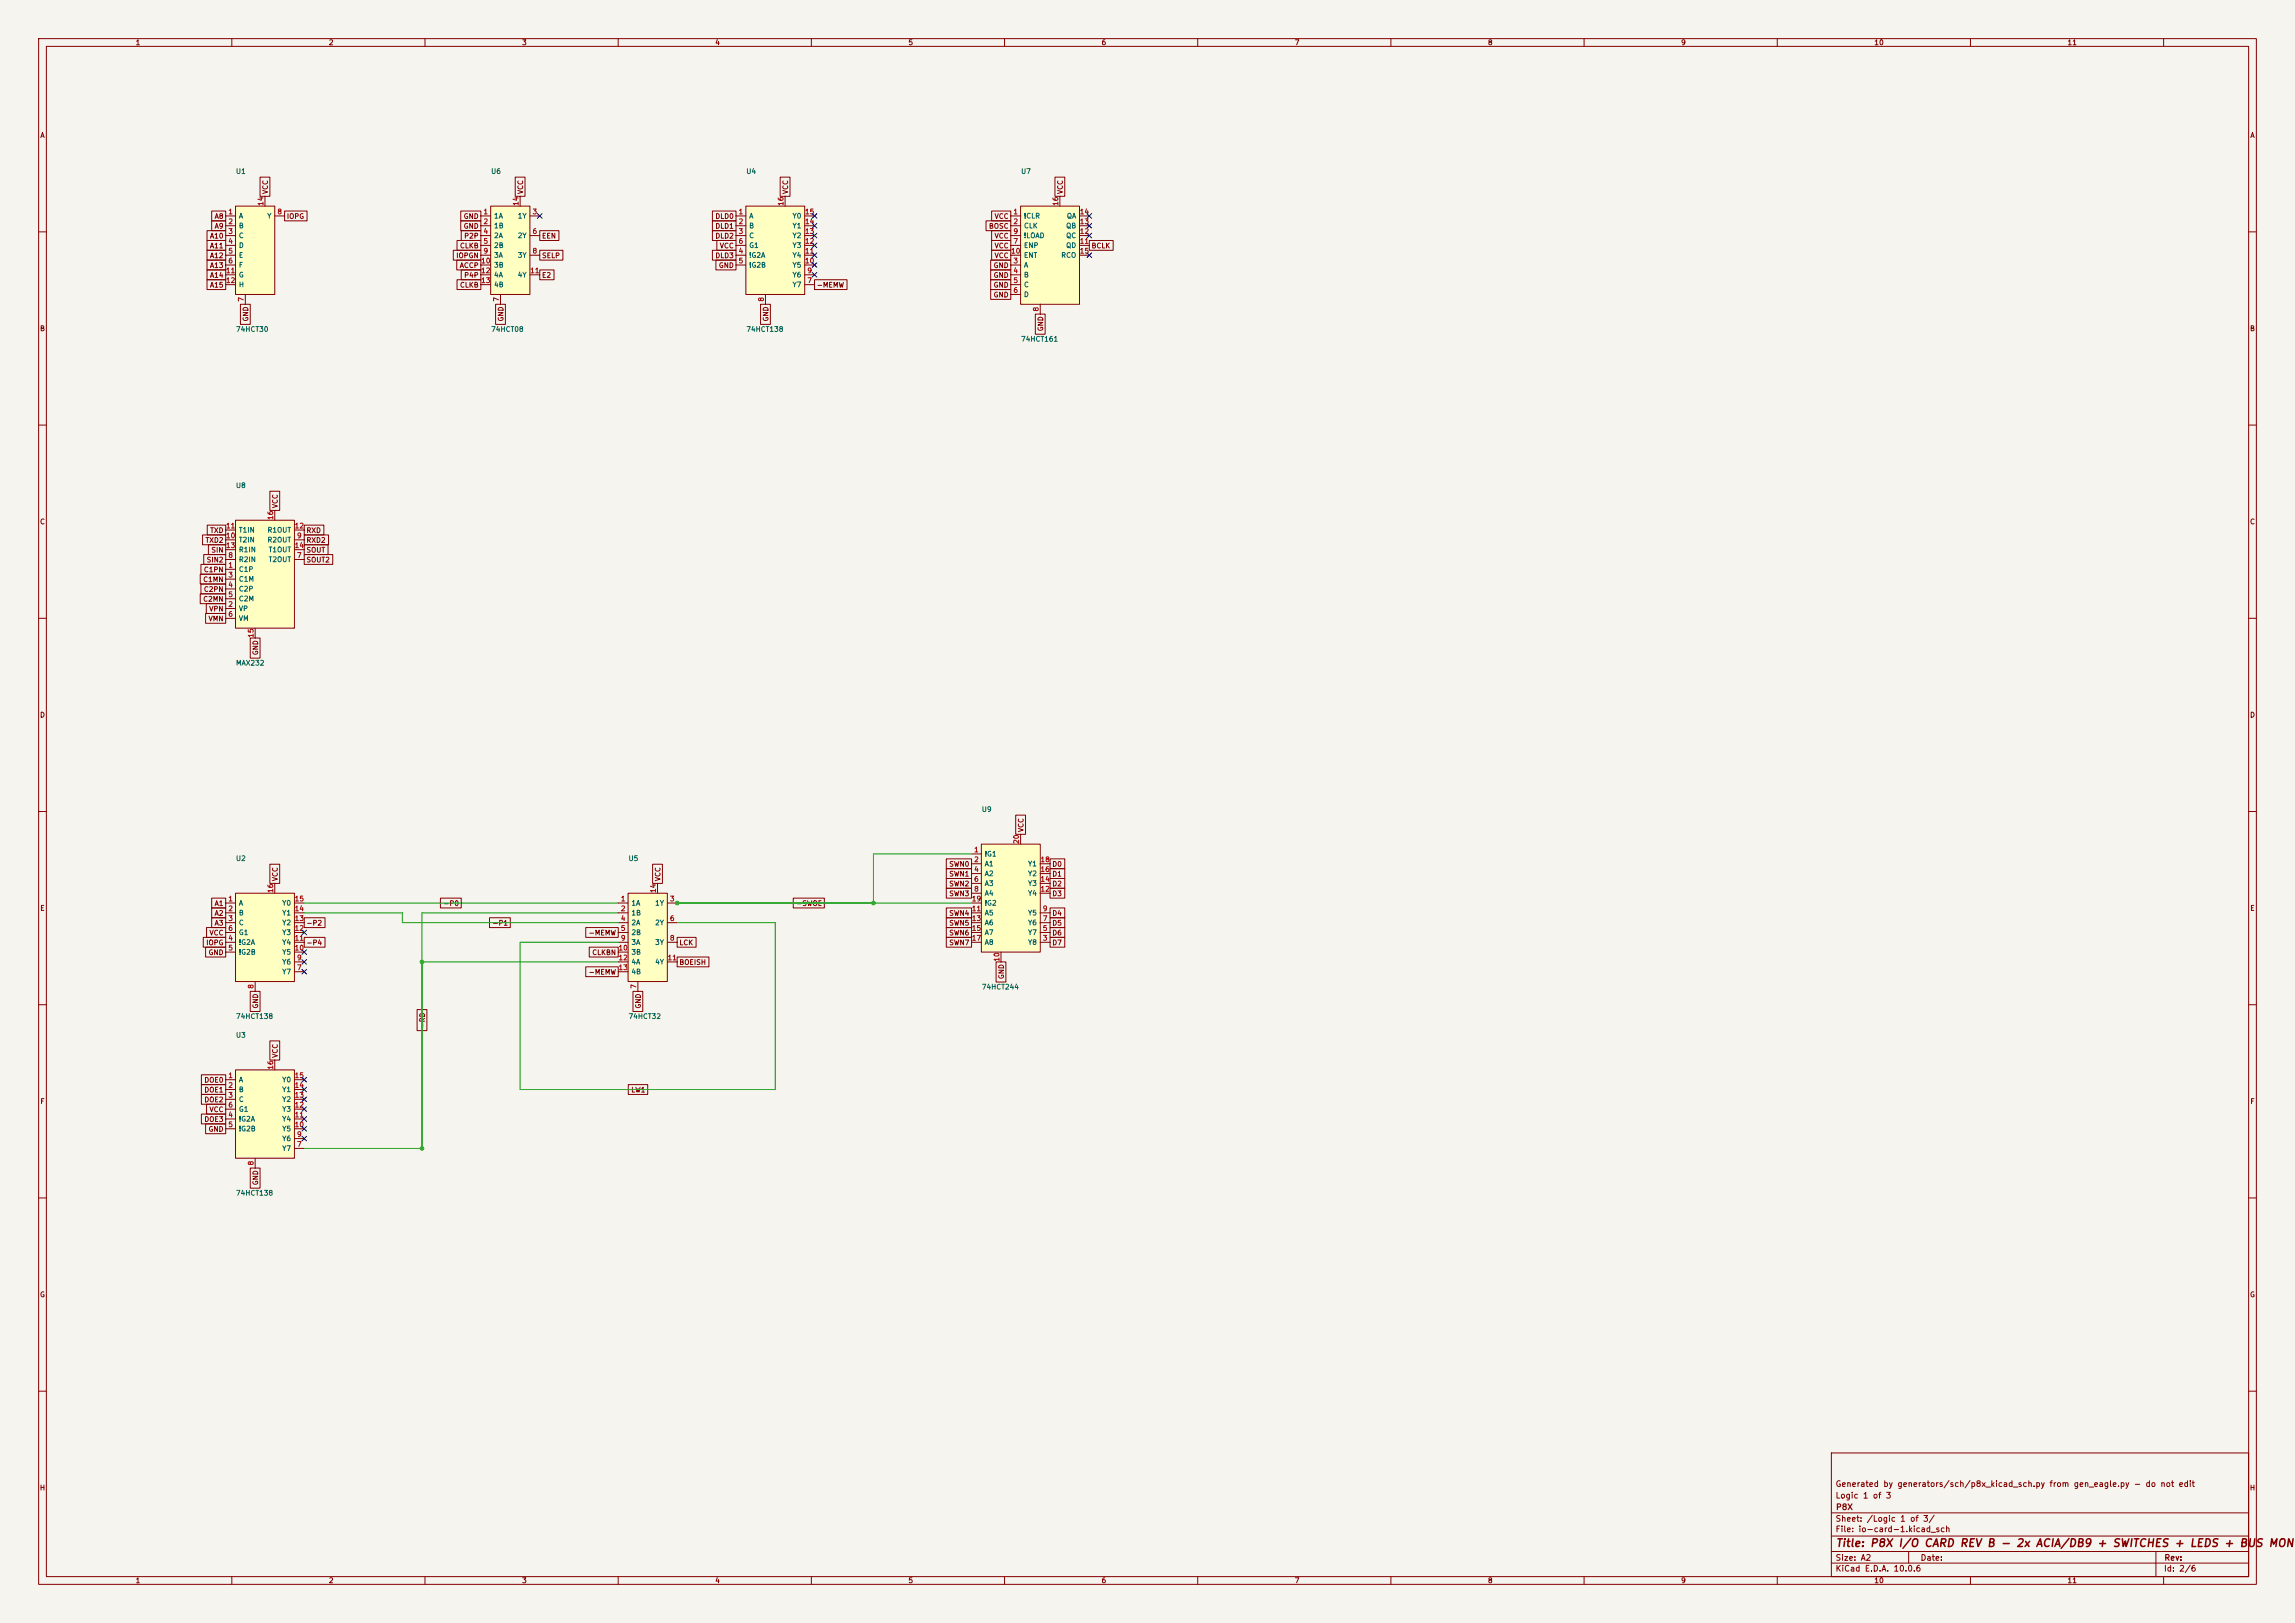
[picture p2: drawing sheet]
<svg xmlns="http://www.w3.org/2000/svg" width="594mm" height="420mm" viewBox="0 0 594 420" stroke-linecap="round" stroke-linejoin="round" font-family="sans-serif">
<defs><g id="words">
<text font-size="2" fill="#840000" x="475" y="400.8">Title: P8X I/O CARD REV B - 2x ACIA/DB9 + SWITCHES + LEDS + BUS MONIT</text>
<g font-size="1.5" fill="#840000">
<text x="475" y="388.1">Logic 1 of 3</text>
<text x="475" y="385.1">Generated by generators/sch/p8x_kicad_sch.py from gen_eagle.py - do not edit</text>
<text x="475" y="394.1">Sheet: /Logic 1 of 3/</text>
<text x="475.1" y="391.1">P8X</text>
<text x="475" y="396.8">File: io-card-1.kicad_sch</text>
<text x="475" y="407">KiCad E.D.A. 10.0.6</text>
<text x="475" y="404.2">Size: A2</text>
<text x="497" y="404.2">Date:</text>
<text x="560" y="407">Id: 2/6</text>
<text x="560.1" y="404.2">Rev:</text>
</g>
<g font-size="1.3" fill="#840000">
<text x="35" y="12">1</text>
<text x="85" y="12">2</text>
<text x="135" y="12">3</text>
<text x="185" y="12">4</text>
<text x="235" y="12">5</text>
<text x="285" y="12">6</text>
<text x="335" y="12">7</text>
<text x="385" y="12">8</text>
<text x="435" y="12">9</text>
<text x="485" y="12">10</text>
<text x="535" y="12">11</text>
<text x="10.3" y="36">A</text>
<text x="582.3" y="36">A</text>
<text x="69.6" y="50.4" transform="rotate(-90 69.6 50.4)">VCC</text>
<text x="135.7" y="50.4" transform="rotate(-90 135.7 50.4)">VCC</text>
<text x="204.3" y="50.4" transform="rotate(-90 204.3 50.4)">VCC</text>
<text x="275.4" y="50.4" transform="rotate(-90 275.4 50.4)">VCC</text>
<text x="55.4" y="56.9">A8</text>
<text x="55.4" y="59.5">A9</text>
<text x="74.1" y="56.9">IOPG</text>
<text x="119.9" y="56.9">GND</text>
<text x="119.9" y="59.5">GND</text>
<text x="185" y="56.9">DLD0</text>
<text x="185" y="59.5">DLD1</text>
<text x="255.8" y="59.5">BOSC</text>
<text x="257.3" y="56.9">VCC</text>
<text x="54.2" y="62">A10</text>
<text x="54.2" y="64.6">A11</text>
<text x="118.9" y="64.6">CLKB</text>
<text x="120" y="62">P2P</text>
<text x="140.1" y="62">EEN</text>
<text x="185" y="62">DLD2</text>
<text x="186.2" y="64.6">VCC</text>
<text x="257.3" y="62">VCC</text>
<text x="257.3" y="64.6">VCC</text>
<text x="282.4" y="64.6">BCLK</text>
<text x="54.2" y="67.1">A12</text>
<text x="54.2" y="69.6">A13</text>
<text x="118" y="67.1">IOPGN</text>
<text x="118.9" y="69.6">ACCP</text>
<text x="140.1" y="67.1">SELP</text>
<text x="185" y="67.1">DLD3</text>
<text x="185.9" y="69.6">GND</text>
<text x="257" y="69.6">GND</text>
<text x="257.3" y="67.1">VCC</text>
<text x="54.2" y="72.2">A14</text>
<text x="54.2" y="74.7">A15</text>
<text x="118.9" y="74.7">CLKB</text>
<text x="120" y="72.2">P4P</text>
<text x="140.1" y="72.2">E2</text>
<text x="211.3" y="74.7">-MEMW</text>
<text x="257" y="72.2">GND</text>
<text x="257" y="74.7">GND</text>
<text x="257" y="77.3">GND</text>
<text x="64.6" y="83.3" transform="rotate(-90 64.6 83.3)">GND</text>
<text x="130.6" y="83.3" transform="rotate(-90 130.6 83.3)">GND</text>
<text x="199.2" y="83.3" transform="rotate(-90 199.2 83.3)">GND</text>
<text x="10.2" y="86">B</text>
<text x="270.3" y="85.9" transform="rotate(-90 270.3 85.9)">GND</text>
<text x="582.2" y="86">B</text>
<text x="72.2" y="131.6" transform="rotate(-90 72.2 131.6)">VCC</text>
<text x="10.2" y="136">C</text>
<text x="582.2" y="136">C</text>
<text x="53.1" y="140.8">TXD2</text>
<text x="54.3" y="138.2">TXD</text>
<text x="54.6" y="143.3">SIN</text>
<text x="79.2" y="138.2">RXD</text>
<text x="79.2" y="140.8">RXD2</text>
<text x="79.2" y="143.3">SOUT</text>
<text x="52.6" y="148.4">C1PN</text>
<text x="53.4" y="145.8">SIN2</text>
<text x="79.2" y="145.8">SOUT2</text>
<text x="52.5" y="156">C2MN</text>
<text x="52.5" y="150.9">C1MN</text>
<text x="52.6" y="153.5">C2PN</text>
<text x="53.8" y="161.1">VMN</text>
<text x="54" y="158.5">VPN</text>
<text x="67.1" y="169.7" transform="rotate(-90 67.1 169.7)">GND</text>
<text x="10.2" y="186">D</text>
<text x="582.2" y="186">D</text>
<text x="265.2" y="215.5" transform="rotate(-90 265.2 215.5)">VCC</text>
<text x="245.6" y="227.1">SWN1</text>
<text x="245.6" y="224.6">SWN0</text>
<text x="272.2" y="227.1">D1</text>
<text x="272.2" y="224.6">D0</text>
<text x="72.2" y="228.2" transform="rotate(-90 72.2 228.2)">VCC</text>
<text x="171.2" y="228.2" transform="rotate(-90 171.2 228.2)">VCC</text>
<text x="245.6" y="229.7">SWN2</text>
<text x="245.6" y="232.2">SWN3</text>
<text x="272.2" y="232.2">D3</text>
<text x="272.2" y="229.7">D2</text>
<text x="10.3" y="236">E</text>
<text x="55.4" y="239.8">A3</text>
<text x="55.4" y="237.3">A2</text>
<text x="55.4" y="234.7">A1</text>
<text x="79.2" y="239.8">-P2</text>
<text x="114.6" y="234.7">-P0</text>
<text x="127.3" y="239.8">-P1</text>
<text x="205.9" y="234.7">-SWOE</text>
<text x="245.6" y="239.8">SWN5</text>
<text x="245.6" y="237.3">SWN4</text>
<text x="272.2" y="239.8">D5</text>
<text x="272.2" y="237.3">D4</text>
<text x="582.3" y="236">E</text>
<text x="53.2" y="244.9">IOPG</text>
<text x="54.1" y="242.4">VCC</text>
<text x="79.2" y="244.9">-P4</text>
<text x="152.2" y="242.4">-MEMW</text>
<text x="175.7" y="244.9">LCK</text>
<text x="245.6" y="244.9">SWN7</text>
<text x="245.6" y="242.4">SWN6</text>
<text x="272.2" y="244.9">D7</text>
<text x="272.2" y="242.4">D6</text>
<text x="53.8" y="247.4">GND</text>
<text x="153.1" y="247.4">CLKBN</text>
<text x="175.7" y="250">BOEISH</text>
<text x="152.2" y="252.5">-MEMW</text>
<text x="260.1" y="253.5" transform="rotate(-90 260.1 253.5)">GND</text>
<text x="67.1" y="261.1" transform="rotate(-90 67.1 261.1)">GND</text>
<text x="166.2" y="261.1" transform="rotate(-90 166.2 261.1)">GND</text>
<text x="110.3" y="266.3" transform="rotate(-90 110.3 266.3)">-RD</text>
<text x="72.2" y="273.9" transform="rotate(-90 72.2 273.9)">VCC</text>
<text x="52.8" y="280.5">DOE0</text>
<text x="10.3" y="286">F</text>
<text x="52.8" y="285.5">DOE2</text>
<text x="52.8" y="283">DOE1</text>
<text x="163.2" y="283">LW1</text>
<text x="582.3" y="286">F</text>
<text x="52.8" y="290.6">DOE3</text>
<text x="53.8" y="293.2">GND</text>
<text x="54.1" y="288.1">VCC</text>
<text x="67.1" y="306.8" transform="rotate(-90 67.1 306.8)">GND</text>
<text x="10.2" y="336">G</text>
<text x="582.2" y="336">G</text>
<text x="10.2" y="386">H</text>
<text x="582.2" y="386">H</text>
<text x="35" y="410">1</text>
<text x="85" y="410">2</text>
<text x="135" y="410">3</text>
<text x="185" y="410">4</text>
<text x="235" y="410">5</text>
<text x="285" y="410">6</text>
<text x="335" y="410">7</text>
<text x="385" y="410">8</text>
<text x="435" y="410">9</text>
<text x="485" y="410">10</text>
<text x="535" y="410">11</text>
</g>
<g font-size="1.3" fill="#006464">
<text x="60.9" y="45.3">U1</text>
<text x="127" y="45.3">U6</text>
<text x="193" y="45.3">U4</text>
<text x="264.1" y="45.3">U7</text>
<text x="61.7" y="56.8">A</text>
<text x="61.7" y="59.4">B</text>
<text x="69" y="56.8">Y</text>
<text x="127.7" y="56.8">1A</text>
<text x="127.7" y="59.4">1B</text>
<text x="133.9" y="56.8">1Y</text>
<text x="193.8" y="56.8">A</text>
<text x="193.8" y="59.4">B</text>
<text x="205" y="59.4">Y1</text>
<text x="205" y="56.8">Y0</text>
<text x="264.9" y="56.8">!CLR</text>
<text x="264.9" y="59.4">CLK</text>
<text x="275.8" y="59.4">QB</text>
<text x="276" y="56.8">QA</text>
<text x="61.7" y="61.9">C</text>
<text x="61.7" y="64.5">D</text>
<text x="127.7" y="61.9">2A</text>
<text x="127.7" y="64.5">2B</text>
<text x="133.9" y="61.9">2Y</text>
<text x="193.8" y="61.9">C</text>
<text x="193.8" y="64.5">G1</text>
<text x="205" y="64.5">Y3</text>
<text x="205" y="61.9">Y2</text>
<text x="264.9" y="64.5">ENP</text>
<text x="264.9" y="61.9">!LOAD</text>
<text x="275.8" y="64.5">QD</text>
<text x="275.8" y="61.9">QC</text>
<text x="61.7" y="67">E</text>
<text x="61.7" y="69.5">F</text>
<text x="127.7" y="67">3A</text>
<text x="127.7" y="69.5">3B</text>
<text x="133.9" y="67">3Y</text>
<text x="193.8" y="67">!G2A</text>
<text x="193.8" y="69.5">!G2B</text>
<text x="205" y="69.5">Y5</text>
<text x="205" y="67">Y4</text>
<text x="264.9" y="69.5">A</text>
<text x="264.9" y="67">ENT</text>
<text x="274.5" y="67">RCO</text>
<text x="61.7" y="72.1">G</text>
<text x="61.7" y="74.6">H</text>
<text x="127.7" y="72.1">4A</text>
<text x="127.7" y="74.6">4B</text>
<text x="133.9" y="72.1">4Y</text>
<text x="205" y="74.6">Y7</text>
<text x="205" y="72.1">Y6</text>
<text x="264.9" y="72.1">B</text>
<text x="264.9" y="74.6">C</text>
<text x="264.9" y="77.2">D</text>
<text x="60.9" y="86.2">74HCT30</text>
<text x="127" y="86.2">74HCT08</text>
<text x="193" y="86.2">74HCT138</text>
<text x="264.1" y="88.7">74HCT161</text>
<text x="60.9" y="126.6">U8</text>
<text x="61.7" y="140.7">T2IN</text>
<text x="61.7" y="138.1">T1IN</text>
<text x="61.7" y="143.2">R1IN</text>
<text x="69.1" y="140.7">R2OUT</text>
<text x="69.1" y="138.1">R1OUT</text>
<text x="69.4" y="143.2">T1OUT</text>
<text x="61.7" y="148.3">C1P</text>
<text x="61.7" y="145.7">R2IN</text>
<text x="69.4" y="145.7">T2OUT</text>
<text x="61.7" y="150.8">C1M</text>
<text x="61.7" y="153.4">C2P</text>
<text x="61.7" y="155.9">C2M</text>
<text x="61.7" y="158.4">VP</text>
<text x="61.7" y="161">VM</text>
<text x="60.9" y="172.5">MAX232</text>
<text x="254" y="210.4">U9</text>
<text x="254.7" y="221.9">!G1</text>
<text x="60.9" y="223.1">U2</text>
<text x="162.5" y="223.1">U5</text>
<text x="254.7" y="224.5">A1</text>
<text x="254.7" y="227">A2</text>
<text x="266" y="227">Y2</text>
<text x="266" y="224.5">Y1</text>
<text x="254.7" y="229.6">A3</text>
<text x="254.7" y="232.1">A4</text>
<text x="266" y="232.1">Y4</text>
<text x="266" y="229.6">Y3</text>
<text x="61.7" y="234.6">A</text>
<text x="61.7" y="237.2">B</text>
<text x="61.7" y="239.7">C</text>
<text x="72.9" y="239.7">Y2</text>
<text x="72.9" y="237.2">Y1</text>
<text x="72.9" y="234.6">Y0</text>
<text x="163.3" y="234.6">1A</text>
<text x="163.3" y="237.2">1B</text>
<text x="163.3" y="239.7">2A</text>
<text x="169.4" y="234.6">1Y</text>
<text x="169.4" y="239.7">2Y</text>
<text x="254.7" y="237.2">A5</text>
<text x="254.7" y="239.7">A6</text>
<text x="254.7" y="234.6">!G2</text>
<text x="266" y="239.7">Y6</text>
<text x="266" y="237.2">Y5</text>
<text x="61.7" y="244.8">!G2A</text>
<text x="61.7" y="242.3">G1</text>
<text x="72.9" y="244.8">Y4</text>
<text x="72.9" y="242.3">Y3</text>
<text x="163.3" y="242.3">2B</text>
<text x="163.3" y="244.8">3A</text>
<text x="169.4" y="244.8">3Y</text>
<text x="254.7" y="242.3">A7</text>
<text x="254.7" y="244.8">A8</text>
<text x="266" y="244.8">Y8</text>
<text x="266" y="242.3">Y7</text>
<text x="61.7" y="247.3">!G2B</text>
<text x="72.9" y="249.9">Y6</text>
<text x="72.9" y="247.3">Y5</text>
<text x="163.3" y="247.3">3B</text>
<text x="163.3" y="249.9">4A</text>
<text x="169.4" y="249.9">4Y</text>
<text x="72.9" y="252.4">Y7</text>
<text x="163.3" y="252.4">4B</text>
<text x="254" y="256.3">74HCT244</text>
<text x="60.9" y="264">74HCT138</text>
<text x="162.5" y="264">74HCT32</text>
<text x="60.9" y="268.8">U3</text>
<text x="61.7" y="280.4">A</text>
<text x="72.9" y="280.4">Y0</text>
<text x="61.7" y="282.9">B</text>
<text x="61.7" y="285.4">C</text>
<text x="61.7" y="288">G1</text>
<text x="72.9" y="288">Y3</text>
<text x="72.9" y="285.4">Y2</text>
<text x="72.9" y="282.9">Y1</text>
<text x="61.7" y="290.5">!G2A</text>
<text x="61.7" y="293.1">!G2B</text>
<text x="72.9" y="293.1">Y5</text>
<text x="72.9" y="290.5">Y4</text>
<text x="72.9" y="298.1">Y7</text>
<text x="72.9" y="295.6">Y6</text>
<text x="60.9" y="309.7">74HCT138</text>
</g>
<g font-size="1.3" fill="#a90000">
<text x="68.4" y="53.4" transform="rotate(-90 68.4 53.4)">14</text>
<text x="134.5" y="53.4" transform="rotate(-90 134.5 53.4)">14</text>
<text x="203.1" y="53.4" transform="rotate(-90 203.1 53.4)">16</text>
<text x="274.2" y="53.4" transform="rotate(-90 274.2 53.4)">16</text>
<text x="59" y="55.7">1</text>
<text x="59" y="58.3">2</text>
<text x="71.7" y="55.7">8</text>
<text x="125" y="55.7">1</text>
<text x="125" y="58.3">2</text>
<text x="137.7" y="55.7">3</text>
<text x="191" y="55.7">1</text>
<text x="191" y="58.3">2</text>
<text x="208.2" y="58.3">14</text>
<text x="208.2" y="55.7">15</text>
<text x="262.2" y="55.7">1</text>
<text x="262.2" y="58.3">2</text>
<text x="279.3" y="58.3">13</text>
<text x="279.3" y="55.7">14</text>
<text x="59" y="60.8">3</text>
<text x="59" y="63.4">4</text>
<text x="59" y="65.9">5</text>
<text x="125" y="60.8">4</text>
<text x="125" y="63.4">5</text>
<text x="125" y="65.9">9</text>
<text x="137.7" y="60.8">6</text>
<text x="137.7" y="65.9">8</text>
<text x="191" y="60.8">3</text>
<text x="191" y="65.9">4</text>
<text x="191" y="63.4">6</text>
<text x="208.2" y="65.9">11</text>
<text x="208.2" y="63.4">12</text>
<text x="208.2" y="60.8">13</text>
<text x="261.6" y="65.9">10</text>
<text x="262.2" y="63.4">7</text>
<text x="262.2" y="60.8">9</text>
<text x="279.3" y="63.4">11</text>
<text x="279.3" y="60.8">12</text>
<text x="279.3" y="65.9">15</text>
<text x="58.4" y="71">11</text>
<text x="59" y="68.4">6</text>
<text x="124.4" y="68.4">10</text>
<text x="124.4" y="71">12</text>
<text x="137.1" y="71">11</text>
<text x="191" y="68.4">5</text>
<text x="208.2" y="68.4">10</text>
<text x="208.8" y="71">9</text>
<text x="262.2" y="68.4">3</text>
<text x="262.2" y="71">4</text>
<text x="58.4" y="73.5">12</text>
<text x="124.4" y="73.5">13</text>
<text x="208.8" y="73.5">7</text>
<text x="262.2" y="73.5">5</text>
<text x="262.2" y="76.1">6</text>
<text x="63.4" y="78.2" transform="rotate(-90 63.4 78.2)">7</text>
<text x="129.4" y="78.2" transform="rotate(-90 129.4 78.2)">7</text>
<text x="198" y="78.2" transform="rotate(-90 198 78.2)">8</text>
<text x="269.1" y="80.7" transform="rotate(-90 269.1 80.7)">8</text>
<text x="58.4" y="137">11</text>
<text x="71" y="134.7" transform="rotate(-90 71 134.7)">16</text>
<text x="76.1" y="137">12</text>
<text x="58.4" y="139.6">10</text>
<text x="58.4" y="142.1">13</text>
<text x="76.1" y="142.1">14</text>
<text x="76.7" y="139.6">9</text>
<text x="59" y="147.2">1</text>
<text x="59" y="149.7">3</text>
<text x="59" y="144.6">8</text>
<text x="76.7" y="144.6">7</text>
<text x="59" y="152.3">4</text>
<text x="59" y="154.8">5</text>
<text x="59" y="157.3">2</text>
<text x="59" y="159.9">6</text>
<text x="65.9" y="165.2" transform="rotate(-90 65.9 165.2)">15</text>
<text x="252" y="220.8">1</text>
<text x="264" y="218.5" transform="rotate(-90 264 218.5)">20</text>
<text x="252" y="223.4">2</text>
<text x="252" y="225.9">4</text>
<text x="269.2" y="225.9">16</text>
<text x="269.2" y="223.4">18</text>
<text x="59" y="233.5">1</text>
<text x="71" y="231.2" transform="rotate(-90 71 231.2)">16</text>
<text x="76.1" y="233.5">15</text>
<text x="160.6" y="233.5">1</text>
<text x="170" y="231.2" transform="rotate(-90 170 231.2)">14</text>
<text x="173.3" y="233.5">3</text>
<text x="251.4" y="233.5">19</text>
<text x="252" y="228.5">6</text>
<text x="252" y="231">8</text>
<text x="269.2" y="231">12</text>
<text x="269.2" y="228.5">14</text>
<text x="59" y="236.1">2</text>
<text x="59" y="238.6">3</text>
<text x="76.1" y="238.6">13</text>
<text x="76.1" y="236.1">14</text>
<text x="160.6" y="236.1">2</text>
<text x="160.6" y="238.6">4</text>
<text x="173.3" y="238.6">6</text>
<text x="251.4" y="236.1">11</text>
<text x="251.4" y="238.6">13</text>
<text x="269.8" y="238.6">7</text>
<text x="269.8" y="236.1">9</text>
<text x="59" y="243.7">4</text>
<text x="59" y="241.2">6</text>
<text x="76.1" y="243.7">11</text>
<text x="76.1" y="241.2">12</text>
<text x="160.6" y="241.2">5</text>
<text x="160.6" y="243.7">9</text>
<text x="173.3" y="243.7">8</text>
<text x="251.4" y="241.2">15</text>
<text x="251.4" y="243.7">17</text>
<text x="269.8" y="243.7">3</text>
<text x="269.8" y="241.2">5</text>
<text x="59" y="246.2">5</text>
<text x="76.1" y="246.2">10</text>
<text x="76.7" y="251.3">7</text>
<text x="76.7" y="248.8">9</text>
<text x="160" y="246.2">10</text>
<text x="160" y="248.8">12</text>
<text x="160" y="251.3">13</text>
<text x="172.7" y="248.8">11</text>
<text x="258.9" y="249" transform="rotate(-90 258.9 249)">10</text>
<text x="65.9" y="256" transform="rotate(-90 65.9 256)">8</text>
<text x="165" y="256" transform="rotate(-90 165 256)">7</text>
<text x="59" y="279.3">1</text>
<text x="59" y="281.8">2</text>
<text x="71" y="276.9" transform="rotate(-90 71 276.9)">16</text>
<text x="76.1" y="281.8">14</text>
<text x="76.1" y="279.3">15</text>
<text x="59" y="284.3">3</text>
<text x="59" y="286.9">6</text>
<text x="76.1" y="286.9">12</text>
<text x="76.1" y="284.3">13</text>
<text x="59" y="289.4">4</text>
<text x="59" y="292">5</text>
<text x="76.1" y="292">10</text>
<text x="76.1" y="289.4">11</text>
<text x="76.7" y="297">7</text>
<text x="76.7" y="294.5">9</text>
<text x="65.9" y="301.7" transform="rotate(-90 65.9 301.7)">8</text>
</g>
</g></defs>
<path d="M0 0h594v420h-594z" fill="#f5f4ef" stroke="#f5f4ef" stroke-width=".26"/>
<g fill="none" stroke="#840000" stroke-width=".26">
<path d="M10 10h574v400h-574zM12 12h570v396h-570zM60 10v2M110 10v2M160 10v2M210 10v2M260 10v2M310 10v2M360 10v2M410 10v2M460 10v2M510 10v2"/>
<path d="M560 10v2M10 60h2M582 60h2M10 110h2M582 110h2M10 160h2M582 160h2M10 210h2M582 210h2M10 260h2M582 260h2M10 310h2"/>
<path d="M582 310h2M10 360h2M474 376h108v32h-108zM582 360h2M474 397.5h108M474 391.5h108M60 408v2M110 408v2M160 408v2M210 408v2M260 408v2M310 408v2"/>
<path d="M360 408v2M410 408v2M460 408v2M474 404.5h108M474 401.5h108M494 401.5v3M510 408v2M558 401.5v6.5M560 408v2"/>
</g>
<path d="M61 276.9h15.2v22.8h-15.2z" fill="#ffffc2"/>
<g fill="none" stroke="#840000" stroke-width=".26">
<path d="M58.4 279.4h2.6M61 276.9h15.2v22.8h-15.2zM71.1 274.3v2.6M76.2 279.4h2.5M58.4 281.9h2.6M58.4 284.5h2.6M58.4 289.6h2.6M58.4 292.1h2.6M58.4 287h2.6M66 299.7v2.6M76.2 281.9h2.5M76.2 284.5h2.5"/>
<path d="M76.2 289.6h2.5M76.2 292.1h2.5M76.2 287h2.5M76.2 297.2h2.5M76.2 294.6h2.5"/>
</g>
<path d="M254 218.4h15.2v28h-15.2z" fill="#ffffc2"/>
<g fill="none" stroke="#840000" stroke-width=".26">
<path d="M254 218.4h15.2v28h-15.2zM264.2 215.9v2.5M251.5 221h2.5M251.5 223.5h2.5M251.5 226.1h2.5M251.5 228.6h2.5M251.5 238.8h2.5M251.5 231.1h2.5M251.5 236.2h2.5M251.5 233.7h2.5M269.2 223.5h2.6M269.2 226.1h2.6"/>
<path d="M269.2 228.6h2.6M269.2 238.8h2.6M269.2 231.1h2.6M269.2 236.2h2.6M251.5 243.8h2.5M251.5 241.3h2.5M259.1 246.4v2.5M269.2 243.8h2.6M269.2 241.3h2.6"/>
</g>
<path d="M162.6 231.1h10.1v22.9h-10.1z" fill="#ffffc2"/>
<g fill="none" stroke="#840000" stroke-width=".26">
<path d="M160 233.7h2.6M160 236.2h2.6M160 238.8h2.6M162.6 231.1h10.1v22.9h-10.1zM170.2 228.6v2.5M172.7 233.7h2.6M172.7 238.8h2.6M160 241.3h2.6M160 243.8h2.6M160 246.4h2.6M160 248.9h2.6M160 251.5h2.6"/>
<path d="M165.1 254v2.5M172.7 243.8h2.6M172.7 248.9h2.6"/>
</g>
<path d="M264.2 53.3h15.2v25.4h-15.2z" fill="#ffffc2"/>
<g fill="none" stroke="#840000" stroke-width=".26">
<path d="M261.6 55.9h2.6M261.6 58.4h2.6M264.2 53.3h15.2v25.4h-15.2zM274.3 50.8v2.5M279.4 55.9h2.5M279.4 58.4h2.5M261.6 68.6h2.6M261.6 71.1h2.6M261.6 73.7h2.6M261.6 76.2h2.6M261.6 63.5h2.6M261.6 61h2.6"/>
<path d="M261.6 66h2.6M269.2 78.7v2.6M279.4 63.5h2.5M279.4 61h2.5M279.4 66h2.5"/>
</g>
<path d="M61 231.1h15.2v22.9h-15.2z" fill="#ffffc2"/>
<g fill="none" stroke="#840000" stroke-width=".26">
<path d="M58.4 233.7h2.6M58.4 236.2h2.6M58.4 238.8h2.6M61 231.1h15.2v22.9h-15.2zM71.1 228.6v2.5M76.2 233.7h2.5M76.2 236.2h2.5M76.2 238.8h2.5M58.4 243.8h2.6M58.4 246.4h2.6M58.4 241.3h2.6M66 254v2.5"/>
<path d="M76.2 243.8h2.5M76.2 246.4h2.5M76.2 241.3h2.5M76.2 251.5h2.5M76.2 248.9h2.5"/>
</g>
<path d="M127 53.3h10.2v22.9h-10.2z" fill="#ffffc2"/>
<g fill="none" stroke="#840000" stroke-width=".26">
<path d="M124.5 55.9h2.5M124.5 58.4h2.5M127 53.3h10.2v22.9h-10.2zM134.6 50.8v2.5M137.2 55.9h2.5M124.5 61h2.5M124.5 63.5h2.5M124.5 66h2.5M124.5 68.6h2.5M124.5 71.1h2.5M124.5 73.7h2.5M129.5 76.2v2.5"/>
<path d="M137.2 61h2.5M137.2 66h2.5M137.2 71.1h2.5"/>
</g>
<path d="M193 53.3h15.3v22.9h-15.3z" fill="#ffffc2"/>
<g fill="none" stroke="#840000" stroke-width=".26">
<path d="M190.5 55.9h2.5M190.5 58.4h2.5M193 53.3h15.3v22.9h-15.3zM203.2 50.8v2.5M208.3 55.9h2.5M208.3 58.4h2.5M190.5 61h2.5M190.5 66h2.5M190.5 68.6h2.5M190.5 63.5h2.5M198.1 76.2v2.5M208.3 61h2.5"/>
<path d="M208.3 66h2.5M208.3 68.6h2.5M208.3 63.5h2.5M208.3 73.7h2.5M208.3 71.1h2.5"/>
</g>
<path d="M61 134.6h15.2v28h-15.2z" fill="#ffffc2"/>
<g fill="none" stroke="#840000" stroke-width=".26">
<path d="M58.4 139.7h2.6M58.4 137.2h2.6M61 134.6h15.2v28h-15.2zM71.1 132.1v2.5M76.2 139.7h2.5M76.2 137.2h2.5M58.4 147.3h2.6M58.4 157.5h2.6M58.4 149.9h2.6M58.4 152.4h2.6M58.4 154.9h2.6M58.4 144.8h2.6"/>
<path d="M58.4 142.2h2.6M76.2 144.8h2.5M76.2 142.2h2.5M58.4 160h2.6M66 162.6v2.5"/>
</g>
<path d="M61 53.3h10.1v22.9h-10.1z" fill="#ffffc2"/>
<g fill="none" stroke="#840000" stroke-width=".26">
<path d="M53.6 59.7h4.8v2.5h-4.8zM54.8 54.6h3.6v2.6h-3.6zM54.8 57.1h3.6v2.6h-3.6zM58.4 55.9h2.6M58.4 58.4h2.6M61 53.3h10.1v22.9h-10.1zM67.3 45.8h2.6v5h-2.6zM68.6 50.8v2.5M71.1 55.9h2.6M73.7 54.6h5.8v2.6h-5.8zM119.3 54.6h5.2v2.6h-5.2zM119.3 57.1h5.2v2.6h-5.2z"/>
<path d="M119.4 59.7h5.1v2.5h-5.1zM133.3 45.8h2.6v5h-2.6zM139.7 59.7h5v2.5h-5zM184.4 59.7h6.1v2.5h-6.1zM184.4 54.6h6.1v2.6h-6.1zM184.4 57.1h6.1v2.6h-6.1zM201.9 45.8h2.6v5h-2.6zM255.2 57.1h6.4v2.6h-6.4zM256.7 54.6h4.9v2.6h-4.9zM256.7 59.7h4.9v2.5h-4.9zM273 45.8h2.6v5h-2.6zM53.6 62.2h4.8v2.6h-4.8z"/>
<path d="M53.6 64.8h4.8v2.5h-4.8zM53.6 67.3h4.8v2.6h-4.8zM53.6 69.8h4.8v2.6h-4.8zM53.6 72.4h4.8v2.5h-4.8zM58.4 61h2.6M58.4 63.5h2.6M58.4 66h2.6M58.4 68.6h2.6M58.4 71.1h2.6M58.4 73.7h2.6M62.2 78.7h2.6v5.2h-2.6zM63.5 76.2v2.5"/>
<path d="M117.3 64.8h7.2v2.5h-7.2zM118.2 67.3h6.3v2.6h-6.3zM118.3 62.2h6.2v2.6h-6.2zM118.3 72.4h6.2v2.5h-6.2zM119.4 69.8h5.1v2.6h-5.1zM128.3 78.7h2.5v5.2h-2.5zM139.7 69.8h3.7v2.6h-3.7zM139.7 64.8h6v2.5h-6zM184.4 64.8h6.1v2.5h-6.1zM185.3 67.3h5.2v2.6h-5.2zM185.5 62.2h5v2.6h-5zM196.8 78.7h2.6v5.2h-2.6z"/>
<path d="M210.8 72.4h8.4v2.5h-8.4zM256.4 67.3h5.2v2.6h-5.2zM256.4 69.8h5.2v2.6h-5.2zM256.4 72.4h5.2v2.5h-5.2zM256.4 74.9h5.2v2.6h-5.2zM256.7 62.2h4.9v2.6h-4.9zM256.7 64.8h4.9v2.5h-4.9zM281.9 62.2h6.2v2.6h-6.2zM268 81.3h2.5v5.2h-2.5zM52.4 138.4h6v2.6h-6zM53.6 135.9h4.8v2.5h-4.8zM69.8 127.1h2.6v5h-2.6z"/>
<path d="M78.7 135.9h5.1v2.5h-5.1zM78.7 138.4h6.3v2.6h-6.3zM51.8 153.7h6.6v2.5h-6.6zM51.8 148.6h6.6v2.5h-6.6zM52 151.1h6.4v2.6h-6.4zM52 146h6.4v2.6h-6.4zM52.7 143.5h5.7v2.6h-5.7zM53.2 158.7h5.2v2.6h-5.2zM53.4 156.2h5v2.6h-5zM53.9 141h4.5v2.5h-4.5zM78.7 141h6.2v2.5h-6.2zM78.7 143.5h7.4v2.6h-7.4z"/>
<path d="M64.8 165.1h2.5v5.2h-2.5zM262.9 210.9h2.5v5h-2.5zM54.8 237.5h3.6v2.5h-3.6zM54.8 234.9h3.6v2.6h-3.6zM54.8 232.4h3.6v2.6h-3.6zM69.8 223.6h2.6v5h-2.6zM78.7 237.5h5.4v2.5h-5.4zM114 232.4h5.4v2.6h-5.4zM126.7 237.5h5.4v2.5h-5.4zM168.9 223.6h2.6v5h-2.6zM205.3 232.4h8.1v2.6h-8.1zM244.9 237.5h6.6v2.5h-6.6z"/>
<path d="M244.9 227.3h6.6v2.6h-6.6zM244.9 224.8h6.6v2.5h-6.6zM244.9 222.2h6.6v2.6h-6.6zM244.9 229.9h6.6v2.5h-6.6zM244.9 234.9h6.6v2.6h-6.6zM271.8 237.5h3.8v2.5h-3.8zM271.8 234.9h3.8v2.6h-3.8zM271.8 229.9h3.8v2.5h-3.8zM271.8 227.3h3.8v2.6h-3.8zM271.8 224.8h3.8v2.5h-3.8zM271.8 222.2h3.8v2.6h-3.8zM52.6 242.6h5.8v2.5h-5.8z"/>
<path d="M53.2 245.1h5.2v2.6h-5.2zM53.5 240h4.9v2.6h-4.9zM64.8 256.5h2.5v5.2h-2.5zM78.7 242.6h5.4v2.5h-5.4zM151.6 240h8.4v2.6h-8.4zM151.6 250.2h8.4v2.5h-8.4zM152.5 245.1h7.5v2.6h-7.5zM163.8 256.5h2.6v5.2h-2.6zM175.3 247.6h8.2v2.6h-8.2zM175.3 242.6h4.9v2.5h-4.9zM244.9 242.6h6.6v2.5h-6.6zM244.9 240h6.6v2.6h-6.6z"/>
<path d="M257.8 248.9h2.6v5.2h-2.6zM271.8 242.6h3.8v2.5h-3.8zM271.8 240h3.8v2.6h-3.8zM52.1 278.1h6.3v2.6h-6.3zM69.8 269.4h2.6v4.9h-2.6zM107.9 261.3h2.6v5.4h-2.6zM52.1 283.2h6.3v2.6h-6.3zM52.1 288.3h6.3v2.5h-6.3zM52.1 280.7h6.3v2.5h-6.3zM53.2 290.8h5.2v2.6h-5.2zM53.5 285.7h4.9v2.6h-4.9zM162.6 280.7h5v2.5h-5z"/>
<path d="M64.8 302.3h2.5v5.2h-2.5z"/>
</g>
<path d="M78.7 233.7h81.3M78.7 236.2h25.4v2.6h55.9M160 236.2h-50.8v61h-30.5M175.3 233.7h76.2M175.3 238.8h25.4v43.1h-66.1v-38.1h25.4M251.5 221h-25.4v12.7M109.2 248.9h50.8" fill="none" stroke="#009600" stroke-width=".26"/>
<g fill="none" stroke="#000084" stroke-width=".26">
<path d="M139.1 55.3l1.2 1.2M140.3 55.3l-1.2 1.2M210.2 57.8l1.2 1.2M210.2 55.3l1.2 1.2M211.4 57.8l-1.2 1.2M211.4 55.3l-1.2 1.2M281.3 55.3l1.2 1.2M281.3 57.8l1.2 1.2M282.5 55.3l-1.2 1.2M282.5 57.8l-1.2 1.2M210.2 62.9l1.2 1.2M210.2 60.4l1.2 1.2"/>
<path d="M210.2 65.4l1.2 1.2M210.2 68l1.2 1.2M210.2 70.5l1.2 1.2M211.4 62.9l-1.2 1.2M211.4 60.4l-1.2 1.2M211.4 65.4l-1.2 1.2M211.4 68l-1.2 1.2M211.4 70.5l-1.2 1.2M281.3 60.4l1.2 1.2M281.3 65.4l1.2 1.2M282.5 60.4l-1.2 1.2M282.5 65.4l-1.2 1.2"/>
<path d="M78.1 245.8l1.2 1.2M78.1 248.3l1.2 1.2M78.1 250.9l1.2 1.2M78.1 240.7l1.2 1.2M79.3 245.8l-1.2 1.2M79.3 248.3l-1.2 1.2M79.3 250.9l-1.2 1.2M79.3 240.7l-1.2 1.2M78.1 278.8l1.2 1.2M79.3 278.8l-1.2 1.2M78.1 283.9l1.2 1.2M78.1 294l1.2 1.2"/>
<path d="M78.1 291.5l1.2 1.2M78.1 289l1.2 1.2M78.1 286.4l1.2 1.2M78.1 281.3l1.2 1.2M79.3 283.9l-1.2 1.2M79.3 294l-1.2 1.2M79.3 291.5l-1.2 1.2M79.3 289l-1.2 1.2M79.3 286.4l-1.2 1.2M79.3 281.3l-1.2 1.2"/>
</g>
<g fill="#009600" stroke="#009600" stroke-width=".26">
<circle cx="109.2" cy="297.2" r=".46"/>
<circle cx="109.2" cy="248.9" r=".46"/>
<circle cx="226.1" cy="233.7" r=".46"/>
<circle cx="175.3" cy="233.7" r=".46"/>
</g>
<use href="#words"/>
</svg>
